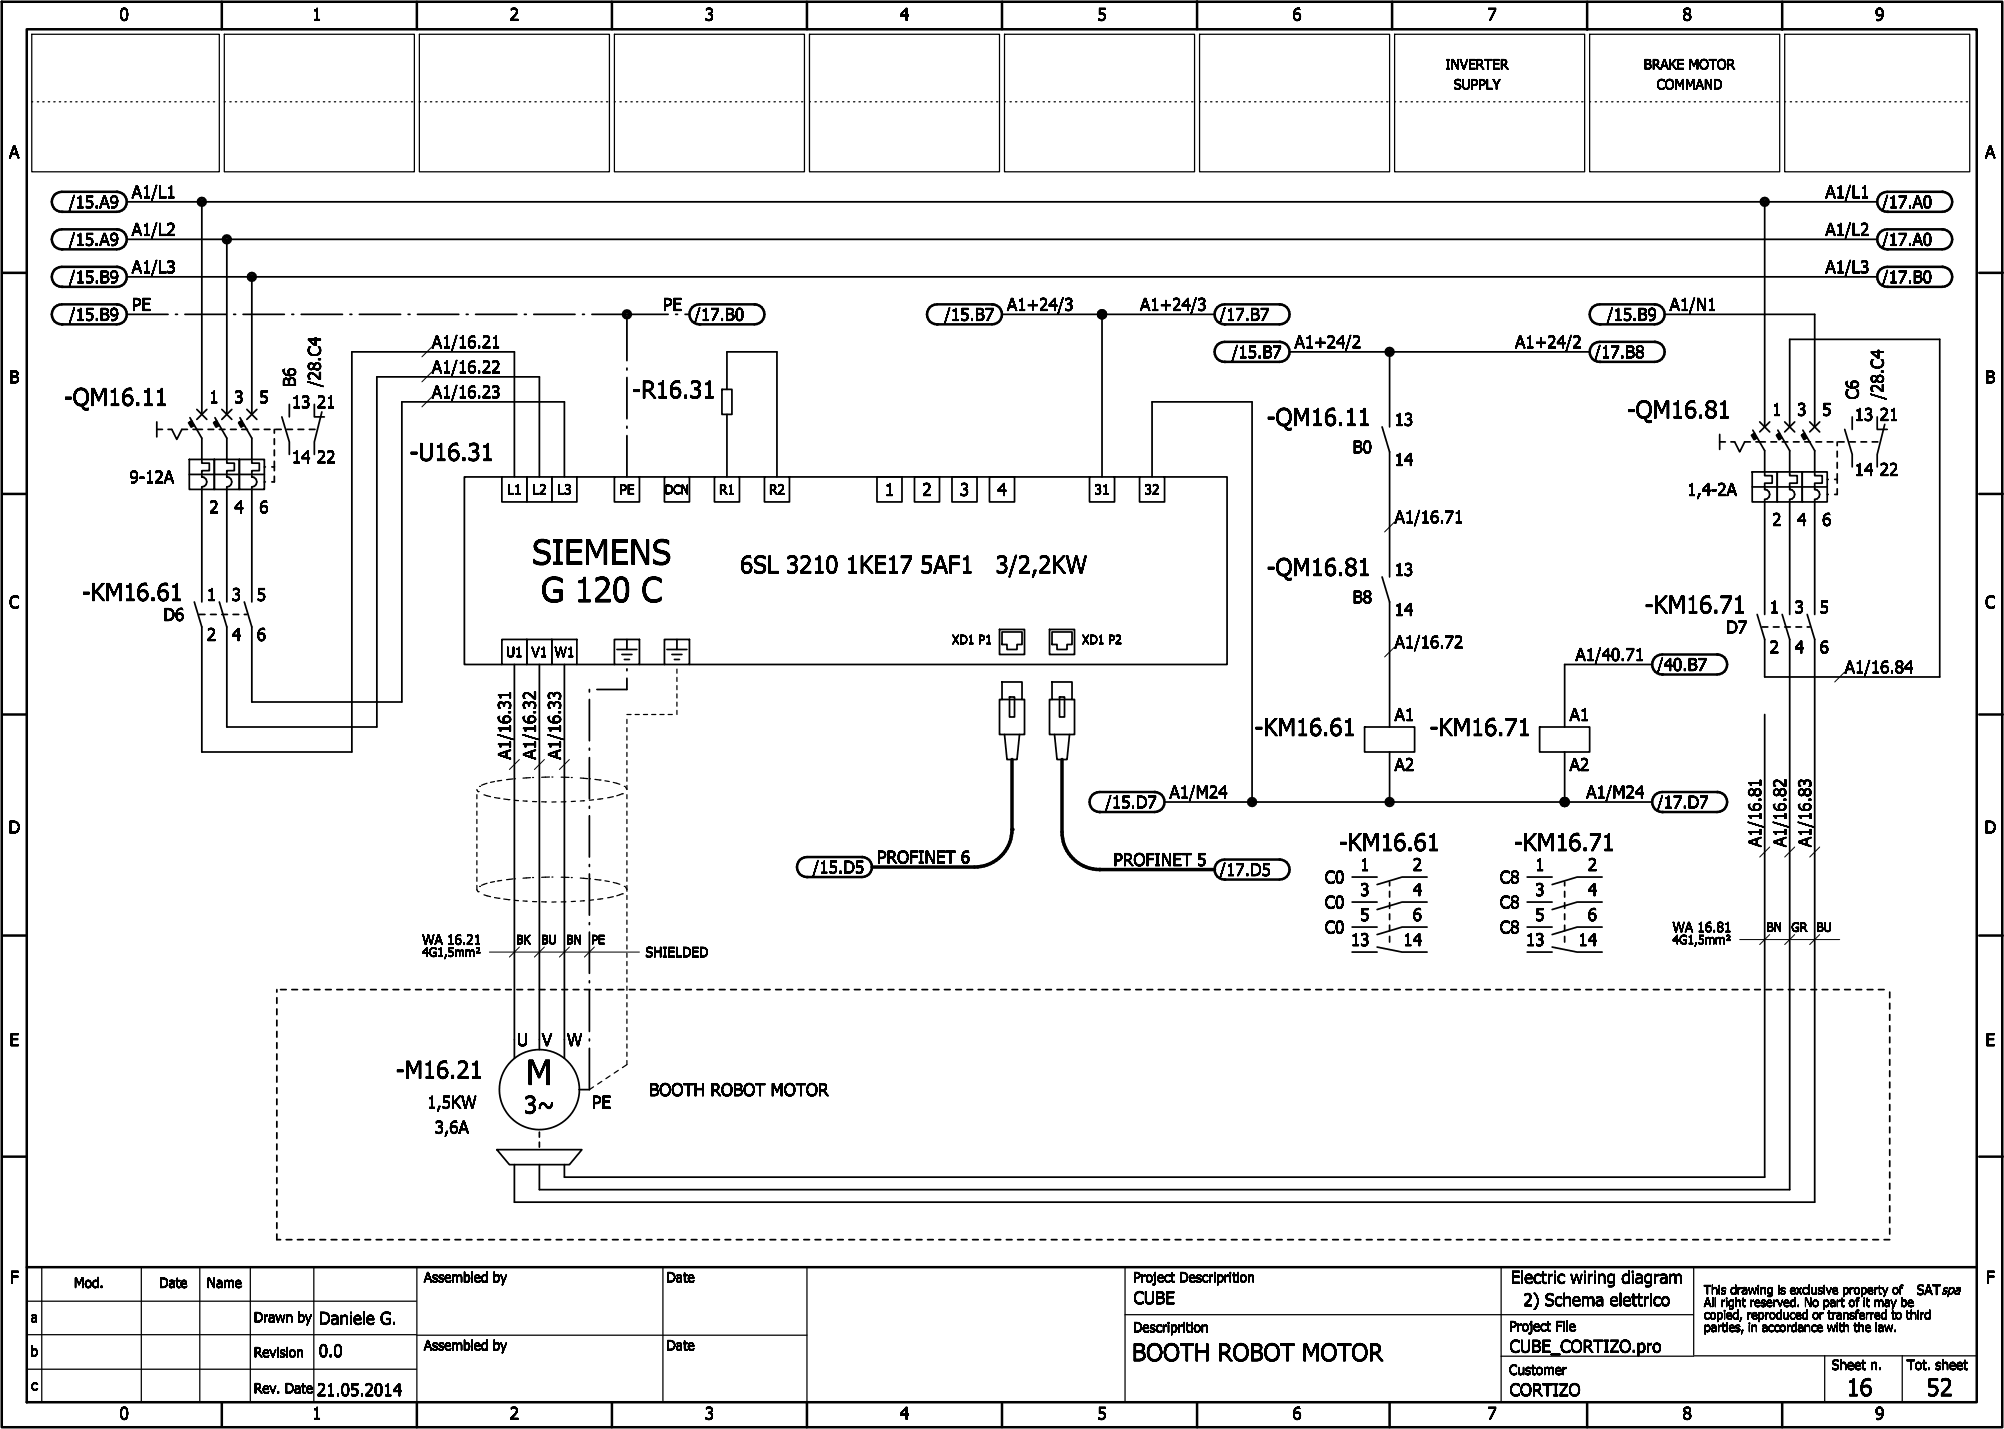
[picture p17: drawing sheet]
<svg xmlns="http://www.w3.org/2000/svg" width="401mm" height="286mm" viewBox="0 0 401 286" stroke-linecap="round" stroke-linejoin="round" font-family="sans-serif">
<defs><g id="words">
<g font-size="5">
<text x="106.4" y="112.9">SIEMENS</text>
<text x="108.2" y="120.4">G 120 C</text>
<text x="105.2" y="216.9">M</text>
</g>
<g font-size="3.5">
<text x="12.8" y="81.1">-QM16.11</text>
<text x="126.5" y="79.6">-R16.31</text>
<text x="325.3" y="83.6">-QM16.81</text>
<text x="253.3" y="85.1">-QM16.11</text>
<text x="81.9" y="92.1">-U16.31</text>
<text x="148" y="114.6">6SL 3210 1KE17 5AF1</text>
<text x="199.1" y="114.6">3/2,2KW</text>
<text x="253.3" y="115.1">-QM16.81</text>
<text x="16.4" y="120.1">-KM16.61</text>
<text x="328.9" y="122.6">-KM16.71</text>
<text x="250.9" y="147.1">-KM16.61</text>
<text x="285.9" y="147.1">-KM16.71</text>
<text x="267.7" y="170.1">-KM16.61</text>
<text x="302.7" y="170.1">-KM16.71</text>
<text x="79.2" y="215.6">-M16.21</text>
<text x="104.8" y="222.6">3~</text>
<text x="226.4" y="272.1">BOOTH ROBOT MOTOR</text>
<text x="369.2" y="279.1">16</text>
<text x="385.2" y="279.1">52</text>
</g>
<g font-size="2.5">
<text x="23.9" y="4.1">0</text>
<text x="62.4" y="4.1">1</text>
<text x="101.9" y="4.1">2</text>
<text x="140.9" y="4.1">3</text>
<text x="179.9" y="4.1">4</text>
<text x="219.4" y="4.1">5</text>
<text x="258.4" y="4.1">6</text>
<text x="297.4" y="4.1">7</text>
<text x="336.4" y="4.1">8</text>
<text x="374.9" y="4.1">9</text>
<text x="1.8" y="31.6">A</text>
<text x="396.9" y="31.6">A</text>
<text x="13.8" y="41.6">/15.A9</text>
<text x="26.4" y="39.6">A1/L1</text>
<text x="365" y="39.6">A1/L1</text>
<text x="376.4" y="41.6">/17.A0</text>
<text x="26.4" y="47.1">A1/L2</text>
<text x="365" y="47.1">A1/L2</text>
<text x="13.8" y="49.1">/15.A9</text>
<text x="376.4" y="49.1">/17.A0</text>
<text x="13.8" y="56.6">/15.B9</text>
<text x="26.4" y="54.6">A1/L3</text>
<text x="365" y="54.6">A1/L3</text>
<text x="376.4" y="56.6">/17.B0</text>
<text x="13.8" y="64.1">/15.B9</text>
<text x="26.4" y="62.1">PE</text>
<text x="132.5" y="62.1">PE</text>
<text x="138.9" y="64.1">/17.B0</text>
<text x="188.8" y="64.1">/15.B7</text>
<text x="201.4" y="62.1">A1+24/3</text>
<text x="228" y="62.1">A1+24/3</text>
<text x="243.9" y="64.1">/17.B7</text>
<text x="321.3" y="64.1">/15.B9</text>
<text x="333.9" y="62.1">A1/N1</text>
<text x="86.4" y="69.6">A1/16.21</text>
<text x="246.3" y="71.6">/15.B7</text>
<text x="258.9" y="69.6">A1+24/2</text>
<text x="303" y="69.6">A1+24/2</text>
<text x="318.9" y="71.6">/17.B8</text>
<text x="1.9" y="76.6">B</text>
<text x="59.1" y="77.4" transform="rotate(-90 59.1 77.4)">B6</text>
<text x="64.1" y="77.4" transform="rotate(-90 64.1 77.4)">/28.C4</text>
<text x="86.4" y="74.6">A1/16.22</text>
<text x="397" y="76.6">B</text>
<text x="41.9" y="80.6">1</text>
<text x="46.9" y="80.6">3</text>
<text x="51.9" y="80.6">5</text>
<text x="58.4" y="81.6">13</text>
<text x="63.4" y="81.6">21</text>
<text x="86.4" y="79.6">A1/16.23</text>
<text x="354.4" y="83.1">1</text>
<text x="359.4" y="83.1">3</text>
<text x="364.4" y="83.1">5</text>
<text x="371.6" y="79.9" transform="rotate(-90 371.6 79.9)">C6</text>
<text x="376.6" y="79.9" transform="rotate(-90 376.6 79.9)">/28.C4</text>
<text x="278.9" y="85.1">13</text>
<text x="370.9" y="84.1">13</text>
<text x="375.9" y="84.1">21</text>
<text x="58.4" y="92.6">14</text>
<text x="63.4" y="92.6">22</text>
<text x="270.5" y="90.6">B0</text>
<text x="278.9" y="93.1">14</text>
<text x="370.9" y="95.1">14</text>
<text x="375.9" y="95.1">22</text>
<text x="25.9" y="96.6">9-12A</text>
<text x="176.9" y="99.1">1</text>
<text x="184.4" y="99.1">2</text>
<text x="191.9" y="99.1">3</text>
<text x="199.4" y="99.1">4</text>
<text x="337.4" y="99.1">1,4-2A</text>
<text x="41.9" y="102.6">2</text>
<text x="46.9" y="102.6">4</text>
<text x="51.9" y="102.6">6</text>
<text x="278.9" y="104.6">A1/16.71</text>
<text x="354.4" y="105.1">2</text>
<text x="359.4" y="105.1">4</text>
<text x="364.4" y="105.1">6</text>
<text x="278.9" y="115.1">13</text>
<text x="1.8" y="121.6">C</text>
<text x="32.7" y="124.1">D6</text>
<text x="41.4" y="120.1">1</text>
<text x="46.4" y="120.1">3</text>
<text x="51.4" y="120.1">5</text>
<text x="270.5" y="120.6">B8</text>
<text x="278.9" y="123.1">14</text>
<text x="353.9" y="122.6">1</text>
<text x="358.9" y="122.6">3</text>
<text x="363.9" y="122.6">5</text>
<text x="396.9" y="121.6">C</text>
<text x="41.4" y="128.1">2</text>
<text x="46.4" y="128.1">4</text>
<text x="51.4" y="128.1">6</text>
<text x="278.9" y="129.6">A1/16.72</text>
<text x="345.2" y="126.6">D7</text>
<text x="353.9" y="130.6">2</text>
<text x="358.9" y="130.6">4</text>
<text x="363.9" y="130.6">6</text>
<text x="315" y="132.1">A1/40.71</text>
<text x="331.4" y="134.1">/40.B7</text>
<text x="368.9" y="134.6">A1/16.84</text>
<text x="278.9" y="144.1">A1</text>
<text x="313.9" y="144.1">A1</text>
<text x="102.1" y="151.8" transform="rotate(-90 102.1 151.8)">A1/16.31</text>
<text x="107.1" y="151.8" transform="rotate(-90 107.1 151.8)">A1/16.32</text>
<text x="112.1" y="151.8" transform="rotate(-90 112.1 151.8)">A1/16.33</text>
<text x="278.9" y="154.1">A2</text>
<text x="313.9" y="154.1">A2</text>
<text x="221" y="161.6">/15.D7</text>
<text x="233.9" y="159.6">A1/M24</text>
<text x="317.2" y="159.6">A1/M24</text>
<text x="331.4" y="161.6">/17.D7</text>
<text x="1.7" y="166.6">D</text>
<text x="396.8" y="166.6">D</text>
<text x="175.4" y="172.6">PROFINET 6</text>
<text x="222.6" y="173.1">PROFINET 5</text>
<text x="352.1" y="169.4" transform="rotate(-90 352.1 169.4)">A1/16.81</text>
<text x="357.1" y="169.4" transform="rotate(-90 357.1 169.4)">A1/16.82</text>
<text x="362.1" y="169.4" transform="rotate(-90 362.1 169.4)">A1/16.83</text>
<text x="162.5" y="174.6">/15.D5</text>
<text x="243.9" y="175.1">/17.D5</text>
<text x="264.9" y="176.6">C0</text>
<text x="272" y="174.1">1</text>
<text x="272" y="179.1">3</text>
<text x="282.5" y="174.1">2</text>
<text x="282.5" y="179.1">4</text>
<text x="299.9" y="176.6">C8</text>
<text x="307" y="174.1">1</text>
<text x="307" y="179.1">3</text>
<text x="317.5" y="174.1">2</text>
<text x="317.5" y="179.1">4</text>
<text x="264.9" y="181.6">C0</text>
<text x="272" y="184.1">5</text>
<text x="282.5" y="184.1">6</text>
<text x="299.9" y="181.6">C8</text>
<text x="307" y="184.1">5</text>
<text x="317.5" y="184.1">6</text>
<text x="264.9" y="186.6">C0</text>
<text x="270.1" y="189.1">13</text>
<text x="280.6" y="189.1">14</text>
<text x="299.9" y="186.6">C8</text>
<text x="305.1" y="189.1">13</text>
<text x="315.6" y="189.1">14</text>
<text x="1.9" y="209.1">E</text>
<text x="103.4" y="209.1">U</text>
<text x="108.4" y="209.1">V</text>
<text x="113.4" y="209.1">W</text>
<text x="397" y="209.1">E</text>
<text x="85.4" y="221.6">1,5KW</text>
<text x="118.4" y="221.6">PE</text>
<text x="129.8" y="219.1">BOOTH ROBOT MOTOR</text>
<text x="86.9" y="226.6">3,6A</text>
<text x="2" y="256.6">F</text>
<text x="302.1" y="256.6">Electric wiring diagram</text>
<text x="397.1" y="256.6">F</text>
<text x="226.7" y="260.7">CUBE</text>
<text x="304.6" y="261.1">2) Schema elettrico</text>
<text x="63.8" y="264.8">Daniele G.</text>
<text x="63.8" y="271.3">0.0</text>
<text x="301.9" y="270.4">CUBE_CORTIZO.pro</text>
<text x="63.4" y="279.1">21.05.2014</text>
<text x="301.9" y="279.1">CORTIZO</text>
<text x="23.9" y="283.8">0</text>
<text x="62.4" y="283.8">1</text>
<text x="101.9" y="283.8">2</text>
<text x="140.9" y="283.8">3</text>
<text x="179.9" y="283.8">4</text>
<text x="219.4" y="283.8">5</text>
<text x="258.4" y="283.8">6</text>
<text x="297.4" y="283.8">7</text>
<text x="336.4" y="283.8">8</text>
<text x="374.9" y="283.8">9</text>
</g>
<g font-size="2">
<text x="289.1" y="13.9">INVERTER</text>
<text x="290.7" y="17.9">SUPPLY</text>
<text x="328.7" y="13.9">BRAKE MOTOR</text>
<text x="331.3" y="17.9">COMMAND</text>
<text x="101.4" y="98.9">L1</text>
<text x="106.4" y="98.9">L2</text>
<text x="111.4" y="98.9">L3</text>
<text x="123.8" y="98.9">PE</text>
<text x="143.8" y="98.9">R1</text>
<text x="153.8" y="98.9">R2</text>
<text x="218.9" y="98.9">31</text>
<text x="228.9" y="98.9">32</text>
<text x="101.2" y="131.3">U1</text>
<text x="106.3" y="131.3">V1</text>
<text x="110.9" y="131.3">W1</text>
<text x="84.4" y="188.9">WA 16.21</text>
<text x="129.1" y="191.4">SHIELDED</text>
<text x="334.4" y="186.4">WA 16.81</text>
<text x="14.8" y="257.5">Mod.</text>
<text x="31.8" y="257.5">Date</text>
<text x="41.4" y="257.5">Name</text>
<text x="84.8" y="256.4">Assembled by</text>
<text x="133.3" y="256.4">Date</text>
<text x="226.6" y="256.4">Project Descriprition</text>
<text x="383.3" y="258.9">SATspa</text>
<text x="6.2" y="264.4">a</text>
<text x="50.8" y="264.4">Drawn by</text>
<text x="84.8" y="270">Assembled by</text>
<text x="133.3" y="270">Date</text>
<text x="226.6" y="266.4">Descriprition</text>
<text x="301.8" y="266.1">Project File</text>
<text x="6.1" y="271.2">b</text>
<text x="50.8" y="271.3">Revision</text>
<text x="301.8" y="274.9">Customer</text>
<text x="366.3" y="273.9">Sheet n.</text>
<text x="381.3" y="273.9">Tot. sheet</text>
<text x="6.2" y="278">c</text>
<text x="50.8" y="278.5">Rev. Date</text>
</g>
<g font-size="1.8">
<text x="133" y="98.8">DCN</text>
<text x="190.4" y="128.7">XD1 P1</text>
<text x="216.4" y="128.7">XD1 P2</text>
<text x="84.4" y="191.3">4G1,5mm²</text>
<text x="103.2" y="188.8">BK</text>
<text x="108.2" y="188.8">BU</text>
<text x="113.2" y="188.8">BN</text>
<text x="118.2" y="188.8">PE</text>
<text x="334.4" y="188.8">4G1,5mm²</text>
<text x="353.2" y="186.3">BN</text>
<text x="358.2" y="186.3">GR</text>
<text x="363.2" y="186.3">BU</text>
<text x="340.7" y="258.8">This drawing is exclusive property of</text>
<text x="340.7" y="261.3">All right reserved. No part of it may be</text>
<text x="340.7" y="263.8">copied, reproduced or transferred to third</text>
<text x="340.7" y="266.3">parties, in accordance with the law.</text>
</g>
</g></defs>
<g fill="none" stroke="#000" stroke-width=".35">
<path d="M25.4 55.4h350M25.4 47.9h350M25.4 40.4h350M40.4 40.4v42.4M45.4 47.9v34.9M50.4 55.4v27.4M352.9 40.4v45M25.4 62.9h8.2M35.1 62.9h.4M37 62.9h8.2M46.7 62.9h.4M48.6 62.9h8.3"/>
<path d="M58.4 62.9h.3M60.2 62.9h8.3M70 62.9h.4M71.9 62.9h8.2M81.6 62.9h.4M83.5 62.9h8.2M93.2 62.9h.4M95.1 62.9h8.3M104.9 62.9h.3M106.7 62.9h8.3M116.5 62.9h.4M118.4 62.9h15.2"/>
<path d="M125.4 63.9v8.2M125.4 73.6v.4M125.4 75.5v8.2M135.1 62.9h.4M137 62.9h.9M144.4 77.9h2v4.9h-2zM145.4 77.9v-7.5h10v25M200.4 62.9h42.5M220.4 62.9v32.5M257.9 70.4h60M277.9 70.4v15M332.9 62.9h30v22.5"/>
<path d="M31.4 85.9h1.1M31.4 84.4v3M33.6 85.9h.8l1 2 1-2h1.1M37.9 91.9h5v5.9h-5zM37.9 94.9h15M38 83.5l2.4 4.1v5h1.5v1.5h-1.5v1.3a1 1 0 0 1 1 1 1 1 0 0 1-1 1v23M38.2 84.3l-.3 .1M38.3 84.3l-.3 .2 .3-.2M38.3 84.4l-.3 .2M38.4 84.2l-.7 .3 .5 .9 .7-.4M38.4 85.2l.3-.1-.3 .2M38.4 84.5l-.4 .2"/>
<path d="M38.4 84.5l-.3 .2M38.4 84.6l-.3 .1M38.4 84.6l-.3 .2M38.5 84.6l-.3 .3 .3-.2M38.5 84.7l-.3 .2M38.5 84.8l-.3 .2M38.6 84.8l-.4 .2M38.6 84.9l-.3 .1M38.6 84.9l-.3 .2M38.6 85.9h1.9M38.7 85l-.4 .1M39.4 81.9l2 2"/>
<path d="M41.4 81.9l-2 2M41.6 85.9h1.1M42.9 91.9h5v5.9h-5zM42.9 84.4l.3-.1-.3 .2M43 83.5l2.4 4.1v5h1.5v1.5h-1.5v1.3a1 1 0 0 1 1 1 1 1 0 0 1-1 1v23M43.1 84.8l.3-.2-.3 .2M43.2 84.3l-.3 .2M43.3 84.4l-.4 .2M43.3 84.4l-.3 .2M43.3 84.5l-.3 .2M43.4 84.2l-.7 .3 .5 .9 .7-.4M43.4 84.5l-.4 .2"/>
<path d="M43.4 84.7l-.3 .2M43.5 84.7l-.4 .2M43.5 84.8l-.3 .2M43.6 84.9l-.3 .2 .3-.2M43.6 85l-.3 .1M43.6 85l-.3 .2M43.7 85.1l-.4 .2M43.9 85.9h1.1M44.4 81.9l2 2M46.1 85.9h1.1M46.4 81.9l-2 2M47.9 91.9h5v5.9h-5z"/>
<path d="M48 83.5l2.4 4.1v5h1.5v1.5h-1.5v1.3a1 1 0 0 1 1 1 1 1 0 0 1-1 1v23M48.2 84.3l-.4 .2M48.2 84.2l-.4 .2M48.2 84.3l-.3 .2M48.3 84.4l-.4 .2M48.3 84.5l-.4 .2M48.3 84.5l-.3 .2M48.4 84.2l-.7 .3 .5 .9 .7-.4M48.4 84.6l-.4 .2M48.4 85.9h1.1M48.4 84.7l-.3 .2M48.5 84.8l-.4 .2"/>
<path d="M48.5 84.9l-.3 .2M48.6 84.9l-.4 .2M48.6 85l-.4 .2M48.6 85l-.3 .2M48.6 85.1l-.3 .2M49.4 81.9l2 2M50.6 85.9h1.1M51.4 81.9l-2 2M52.9 85.9h1.1M54.4 93.4h.5M54.9 85.9v.7M54.9 87.7v1.2"/>
<path d="M54.9 90v1.1M54.9 92.2v1.9M54.9 95.2v1.2h-.5M55.1 85.9h1.1M56.4 83.4l1.5 4.9v2.6M57.4 85.9h1.1M57.9 80.8v2.6M59.6 85.9h1.1M61.9 85.9h1.1M62.9 80.8v2.6h2M64.4 82.4l-1.5 5.9v2.6M100.4 95.4h5v5h-5z"/>
<path d="M100.4 95.4h-7.5v37.5h7.5M102.9 95.4v-25h-32.5v80h-30v-25l-1.5-5M105.4 95.4h5v5h-5zM107.9 95.4v-20.1h-32.5v70.1h-30v-20l-1.5-5M110.4 95.4h5v5h-5zM112.9 95.4v-15h-32.5v60h-30v-15l-1.5-5M115.4 95.4h7.5M122.9 95.4h5v5h-5zM125.4 85.2v.4M125.4 87.1v8.3M127.9 95.4h5M132.9 95.4h5v5h-5z"/>
<path d="M137.9 95.4h5M142.9 95.4h5v5h-5zM145.4 82.8v12.6M147.9 95.4h5M152.9 95.4h5v5h-5zM157.9 95.4h60M175.4 95.4h5v5h-5zM182.9 95.4h5v5h-5zM190.4 95.4h5v5h-5zM197.9 95.4h5v5h-5zM217.9 95.4h5v5h-5zM222.9 95.4h5"/>
<path d="M227.9 95.4h5v5h-5zM230.4 95.4v-15h20v80M232.9 95.4h12.5v37.5h-107.5M276.4 85.4l1.5 4.9v25.1M343.9 88.3h1.1M343.9 86.9v3M346.1 88.3h.8l1 2 1-2h1.1M350.4 94.4h5v6h-5zM350.4 97.4h15M350.5 86l2.4 4.1v5h1.5v1.5h-1.5v1.2a1 1 0 0 1 1 1.1 1 1 0 0 1-1 1v23M350.5 87.1l.3-.2-.3 .2M350.7 87.4l.3-.1-.3 .2"/>
<path d="M350.7 86.8l-.3 .1M350.8 86.8l-.4 .2M350.8 86.8l-.3 .2M350.9 86.7l-.7 .3 .5 .9 .7-.4M350.9 87l-.4 .2M350.9 87l-.3 .2M350.9 87.1l-.3 .1M350.9 87.1l-.3 .2M351 87.1l-.4 .2M351 87.2l-.3 .2M351.1 87.3l-.4 .2M351.1 87.4l-.3 .1"/>
<path d="M351.1 87.4l-.3 .2M351.1 88.3h1.9M351.1 87.4l-.3 .3 .4-.2M351.2 87.5l-.3 .2M351.2 87.6l-.3 .1M351.9 84.4l2 2M353.9 84.4l-2 2M354.1 88.3h1.1M355.4 94.4h5v6h-5zM355.5 86l2.4 4.1v5h1.5v1.5h-1.5v1.2a1 1 0 0 1 1 1.1 1 1 0 0 1-1 1v23M355.7 86.8l-.3 .1M355.7 86.8l-.3 .2"/>
<path d="M355.8 86.9l-.4 .2M355.8 86.9l-.3 .2M355.8 87l-.3 .2M355.9 86.7l-.7 .3 .5 .9 .7-.4M355.9 87l-.4 .2M355.9 87.1l-.3 .2M355.9 87.2l-.3 .2M356 87.2l-.4 .2M356 87.3l-.3 .2M356.1 87.4l-.4 .2M356.1 87.5l-.3 .2M356.2 87.6l-.4 .1"/>
<path d="M356.4 88.3h1.1M356.9 84.4l2 2M357.9 85.4v-17.6h30v67.6h-35v-7.5l-1.5-5M358.6 88.3h1.1M358.9 84.4l-2 2M360.4 94.4h5v6h-5zM360.5 86l2.4 4.1v5h1.5v1.5h-1.5v1.2a1 1 0 0 1 1 1.1 1 1 0 0 1-1 1v23M360.7 86.8l-.4 .2M360.7 86.7l-.4 .2M360.7 86.8l-.3 .2M360.7 86.9l-.3 .2M360.8 86.9l-.4 .2"/>
<path d="M360.8 87l-.4 .2M360.8 87l-.3 .2M360.9 86.7l-.7 .3 .5 .9 .7-.4M360.9 87.1l-.4 .2M360.9 88.3h1.1M360.9 87.2l-.3 .2M361 87.3l-.4 .2M361 87.4l-.3 .2M361.1 87.4l-.4 .2M361.1 87.5l-.4 .2M361.1 87.6l-.3 .1M361.9 84.4l2 2"/>
<path d="M363.1 88.3h1.1M363.9 84.4l-2 2M365.4 88.3h1.1M366.9 95.8h.5M367.4 88.3v.8M367.4 90.2v1.2M367.4 92.5v1.1M367.4 94.7v1.9M367.4 97.7v1.2h-.5M367.6 88.3h1.1M368.9 85.9l1.5 5v2.5M369.9 88.3h1.1"/>
<path d="M370.4 83.4v2.5M372.1 88.3h1.1M374.4 88.3h1.1M375.4 83.4v2.5h2M376.9 84.9l-1.5 6v2.5M276.4 115.4l1.5 5v25M39.9 122.9h1.1M42.1 122.9h1.1M44.4 122.9h1.1M46.6 122.9h1.1M48.9 122.9h.5M100.4 127.9h5v5h-5z"/>
<path d="M102.9 132.9v78.7M105.4 127.9h5v5h-5zM107.9 132.9v76.9M110.4 127.9h5v5h-5zM112.9 132.9v78.7M115.4 132.9h7.5M117.9 137.9v.5M117.9 139.9v8.2M122.9 127.9h5v5h-5zM123.4 129.9h4M124.4 130.9h2M124.9 131.9h1"/>
<path d="M125.4 127.9v2M125.4 133.7v.4M125.4 135.6v2.3h-6M127.9 132.9h5M132.9 127.9h5v5h-5zM133.4 129.9h4M134.4 130.9h2M134.9 131.9h1M135.4 127.9v2M199.9 125.8h5v5.1h-5zM200.4 126.4h4v2.5h-1v1h-2v-1h-1zM200.4 136.4h4v3.5h-4z"/>
<path d="M200.4 139.9h-.5v7h5v-7h-.5M201.9 139.4h1v4h-1zM209.9 125.8h5v5.1h-5zM210.4 139.9h-.5v7h5v-7h-.5M210.4 136.4h4v3.5h-4zM210.4 126.4h4v2.5h-1v1h-2v-1h-1zM211.9 139.4h1v4h-1zM330.4 132.9h-17.5v12.5M352.4 125.4h1.1M354.6 125.4h1.1M356.4 122.9l1.5 5v109.9h-250v-4.9M356.9 125.4h1.1"/>
<path d="M359.1 125.4h1.1M361.4 122.9l1.5 5v112.5h-260v-7.5M361.4 125.4h.5M117.9 149.6v.4M117.9 151.5v8.2M200.9 146.9l.5 4.9h2l.5-4.9M210.9 146.9l.5 4.9h2l.5-4.9M272.9 145.4h10v5h-10zM277.9 150.4v10M307.9 145.4h10v5h-10zM312.9 150.4v10M352.9 142.9v92.5h-240v-2.5"/>
<path d="M117.9 161.2v.4M117.9 163.1v8.3M117.9 172.9v.3M117.9 174.7v8.3M232.9 160.4h97.5M270.4 175.4h5M277.9 176.4v.7M277.9 178.2v1.2M285.4 175.4h-5l-5 1.5M305.4 175.4h5M312.9 176.4v.7M312.9 178.2v1.2"/>
<path d="M320.4 175.4h-5l-5 1.5M55.4 197.9v.5M55.4 199.5v1.1M56.1 197.9h1.1M58.4 197.9h1.1M60.6 197.9h1.1M62.9 197.9h1.1M65.1 197.9h1.1M67.4 197.9h1.1M69.6 197.9h1.1M71.9 197.9h1.1M74.1 197.9h1.1"/>
<path d="M76.4 197.9h1.1M78.6 197.9h1.1M80.9 197.9h1.1M83.1 197.9h1.1M85.4 197.9h1.1M87.6 197.9h1.1M89.9 197.9h1.1M92.1 197.9h1.1M94.4 197.9h1.1M96.6 197.9h1.1M98.9 197.9h1.1M101.1 197.9h1.1"/>
<path d="M103.4 197.9h1.1M105.6 197.9h1.1M107.9 197.9h1.1M110.1 197.9h1.1M112.4 197.9h1.1M114.6 197.9h1.1M116.9 197.9h1.1M117.9 184.5v.4M117.9 186.4v8.2M117.9 196.1v.4M117.9 198v8.2M119.1 197.9h1.1"/>
<path d="M121.4 197.9h1.1M123.6 197.9h1.1M125.9 197.9h1.1M128.1 197.9h1.1M130.4 197.9h1.1M132.6 197.9h1.1M134.9 197.9h1.1M137.1 197.9h1.1M139.4 197.9h1.1M141.6 197.9h1.1M143.9 197.9h1.1M146.1 197.9h1.1"/>
<path d="M148.4 197.9h1.1M150.6 197.9h1.1M152.9 197.9h1.1M155.1 197.9h1.1M157.4 197.9h1.1M159.6 197.9h1.1M161.9 197.9h1.1M164.1 197.9h1.1M166.4 197.9h1.1M168.6 197.9h1.1M170.9 197.9h1.1M173.1 197.9h1.1"/>
<path d="M175.4 197.9h1.1M177.6 197.9h1.1M179.9 197.9h1.1M182.1 197.9h1.1M184.4 197.9h1.1M186.6 197.9h1.1M188.9 197.9h1.1M191.1 197.9h1.1M193.4 197.9h1.1M195.6 197.9h1.1M197.9 197.9h1.1M200.1 197.9h1.1"/>
<path d="M202.4 197.9h1.1M204.6 197.9h1.1M206.9 197.9h1.1M209.1 197.9h1.1M211.4 197.9h1.1M213.6 197.9h1.1M215.9 197.9h1.1M218.1 197.9h1.1M220.4 197.9h1.1M222.6 197.9h1.1M224.9 197.9h1.1M227.1 197.9h1.1"/>
<path d="M229.4 197.9h1.1M231.6 197.9h1.1M233.9 197.9h1.1M236.1 197.9h1.1M238.4 197.9h1.1M240.6 197.9h1.1M242.9 197.9h1.1M245.1 197.9h1.1M247.4 197.9h1.1M249.6 197.9h1.1M251.9 197.9h1.1M254.1 197.9h1.1"/>
<path d="M256.4 197.9h1.1M258.6 197.9h1.1M260.9 197.9h1.1M263.1 197.9h1.1M265.4 197.9h1.1M267.6 197.9h1.1M269.9 197.9h1.1M270.4 190.4h5M270.4 185.4h5M270.4 180.4h5M272.1 197.9h1.1M274.4 197.9h1.1"/>
<path d="M275.4 189.3l5 1.1h5M276.6 197.9h1.1M277.9 180.5v1.1M277.9 182.7v1.2M277.9 185v1.1M277.9 187.2v1.2M278.9 197.9h1.1M281.1 197.9h1.1M283.4 197.9h1.1M285.4 185.4h-5l-5 1.5M285.4 180.4h-5l-5 1.4M285.6 197.9h1.1"/>
<path d="M287.9 197.9h1.1M290.1 197.9h1.1M292.4 197.9h1.1M294.6 197.9h1.1M296.9 197.9h1.1M299.1 197.9h1.1M301.4 197.9h1.1M303.6 197.9h1.1M305.4 190.4h5M305.4 185.4h5M305.4 180.4h5M305.9 197.9h1.1"/>
<path d="M308.1 197.9h1.1M310.4 189.3l5 1.1h5M310.4 197.9h1.1M312.6 197.9h1.1M312.9 180.5v1.1M312.9 182.7v1.2M312.9 185v1.1M312.9 187.2v1.2M314.9 197.9h1.1M317.1 197.9h1.1M319.4 197.9h1.1M320.4 185.4h-5l-5 1.5"/>
<path d="M320.4 180.4h-5l-5 1.4M321.6 197.9h1.1M323.9 197.9h1.1M326.1 197.9h1.1M328.4 197.9h1.1M330.6 197.9h1.1M332.9 197.9h1.1M335.1 197.9h1.1M337.4 197.9h1.1M339.6 197.9h1.1M341.9 197.9h1.1M344.1 197.9h1.1"/>
<path d="M346.4 197.9h1.1M348.6 197.9h1.1M350.9 197.9h1.1M353.1 197.9h1.1M355.4 197.9h1.1M357.6 197.9h1.1M359.9 197.9h1.1M362.1 197.9h1.1M364.4 197.9h1.1M366.6 197.9h1.1M368.9 197.9h1.1M371.1 197.9h1.1"/>
<path d="M373.4 197.9h1.1M375.6 197.9h1.1M377.9 198.4v1.1M55.4 201.7v1.2M55.4 204v1.1M55.4 206.2v1.2M55.4 208.5v1.1M55.4 210.7v1.2M55.4 213v1.1M55.4 215.2v1.2M55.4 217.5v1.1M55.4 219.7v1.2"/>
<path d="M117.9 207.7v.4M117.9 209.6v8.3h-2M377.9 200.6v1.1M377.9 202.9v1.1M377.9 205.1v1.1M377.9 207.4v1.1M377.9 209.6v1.1M377.9 211.9v1.1M377.9 214.1v1.1M377.9 216.4v1.1M377.9 218.6v1.1M55.4 222v1.1"/>
<path d="M55.4 224.2v1.2M55.4 226.5v1.1M55.4 228.7v1.2M55.4 231v1.1M55.4 233.2v1.2M55.4 235.5v1.1M55.4 237.7v1.2M55.4 240v1.1M99.4 229.9h17l-2.5 3h-12zM107.9 226.4v1M107.9 228.4v1M377.9 220.9v1.1"/>
<path d="M377.9 223.1v1.1M377.9 225.4v1.1M377.9 227.6v1.1M377.9 229.9v1.1M377.9 232.1v1.1M377.9 234.4v1.1M377.9 236.6v1.1M377.9 238.9v1.1M55.4 242.2v1.1M55.4 244.5v1.1M55.4 246.7v1.2h.7M57.2 247.9h1.2"/>
<path d="M59.5 247.9h1.1M61.7 247.9h1.2M64 247.9h1.1M66.2 247.9h1.2M68.5 247.9h1.1M70.7 247.9h1.2M73 247.9h1.1M75.2 247.9h1.2M77.5 247.9h1.1M79.7 247.9h1.2M82 247.9h1.1M84.2 247.9h1.2"/>
<path d="M86.5 247.9h1.1M88.7 247.9h1.2M91 247.9h1.1M93.2 247.9h1.2M95.5 247.9h1.1M97.7 247.9h1.2M100 247.9h1.1M102.2 247.9h1.2M104.5 247.9h1.1M106.7 247.9h1.2M109 247.9h1.1M111.2 247.9h1.2"/>
<path d="M113.5 247.9h1.1M115.7 247.9h1.2M118 247.9h1.1M120.2 247.9h1.2M122.5 247.9h1.1M124.7 247.9h1.2M127 247.9h1.1M129.2 247.9h1.2M131.5 247.9h1.1M133.7 247.9h1.2M136 247.9h1.1M138.2 247.9h1.2"/>
<path d="M140.5 247.9h1.1M142.7 247.9h1.2M145 247.9h1.1M147.2 247.9h1.2M149.5 247.9h1.1M151.7 247.9h1.2M154 247.9h1.1M156.2 247.9h1.2M158.5 247.9h1.1M160.7 247.9h1.2M163 247.9h1.1M165.2 247.9h1.2"/>
<path d="M167.5 247.9h1.1M169.7 247.9h1.2M172 247.9h1.1M174.2 247.9h1.2M176.5 247.9h1.1M178.7 247.9h1.2M181 247.9h1.1M183.2 247.9h1.2M185.5 247.9h1.1M187.7 247.9h1.2M190 247.9h1.1M192.2 247.9h1.2"/>
<path d="M194.5 247.9h1.1M196.7 247.9h1.2M199 247.9h1.1M201.2 247.9h1.2M203.5 247.9h1.1M205.7 247.9h1.2M208 247.9h1.1M210.2 247.9h1.2M212.5 247.9h1.1M214.7 247.9h1.2M217 247.9h1.1M219.2 247.9h1.2"/>
<path d="M221.5 247.9h1.1M223.7 247.9h1.2M226 247.9h1.1M228.2 247.9h1.2M230.5 247.9h1.1M232.7 247.9h1.2M235 247.9h1.1M237.2 247.9h1.2M239.5 247.9h1.1M241.7 247.9h1.2M244 247.9h1.1M246.2 247.9h1.2"/>
<path d="M248.5 247.9h1.1M250.7 247.9h1.2M253 247.9h1.1M255.2 247.9h1.2M257.5 247.9h1.1M259.7 247.9h1.2M262 247.9h1.1M264.2 247.9h1.2M266.5 247.9h1.1M268.7 247.9h1.2M271 247.9h1.1M273.2 247.9h1.2"/>
<path d="M275.5 247.9h1.1M277.7 247.9h1.2M280 247.9h1.1M282.2 247.9h1.2M284.5 247.9h1.1M286.7 247.9h1.2M289 247.9h1.1M291.2 247.9h1.2M293.5 247.9h1.1M295.7 247.9h1.2M298 247.9h1.1M300.2 247.9h1.2"/>
<path d="M302.5 247.9h1.1M304.7 247.9h1.2M307 247.9h1.1M309.2 247.9h1.2M311.5 247.9h1.1M313.7 247.9h1.2M316 247.9h1.1M318.2 247.9h1.2M320.5 247.9h1.1M322.7 247.9h1.2M325 247.9h1.1M327.2 247.9h1.2"/>
<path d="M329.5 247.9h1.1M331.7 247.9h1.2M334 247.9h1.1M336.2 247.9h1.2M338.5 247.9h1.1M340.7 247.9h1.2M343 247.9h1.1M345.2 247.9h1.2M347.5 247.9h1.1M349.7 247.9h1.2M352 247.9h1.1M354.2 247.9h1.2"/>
<path d="M356.5 247.9h1.1M358.7 247.9h1.2M361 247.9h1.1M363.2 247.9h1.2M365.5 247.9h1.1M367.7 247.9h1.2M370 247.9h1.1M372.2 247.9h1.2M374.5 247.9h1.1M376.7 247.9h1.2M377.9 241.1v1.1M377.9 243.3v1.2"/>
<path d="M377.9 245.6v1.1"/>
<circle cx="40.4" cy="40.4" r=".38"/>
<circle cx="40.4" cy="40.4" r=".63"/>
<circle cx="40.4" cy="40.4" r=".88"/>
<circle cx="45.4" cy="47.9" r=".63"/>
<circle cx="45.4" cy="47.9" r=".88"/>
<circle cx="45.4" cy="47.9" r=".37"/>
<circle cx="50.4" cy="55.4" r=".88"/>
<circle cx="50.4" cy="55.4" r=".62"/>
<circle cx="50.4" cy="55.4" r=".38"/>
<circle cx="352.9" cy="40.4" r=".88"/>
<circle cx="352.9" cy="40.4" r=".62"/>
<circle cx="352.9" cy="40.4" r=".38"/>
<circle cx="125.4" cy="62.9" r=".63"/>
<circle cx="125.4" cy="62.9" r=".88"/>
<circle cx="125.4" cy="62.9" r=".37"/>
<circle cx="220.4" cy="62.9" r=".88"/>
<circle cx="220.4" cy="62.9" r=".62"/>
<circle cx="220.4" cy="62.9" r=".38"/>
<circle cx="277.9" cy="70.4" r=".88"/>
<circle cx="277.9" cy="70.4" r=".38"/>
<circle cx="277.9" cy="70.4" r=".63"/>
<circle cx="250.4" cy="160.4" r=".88"/>
<circle cx="250.4" cy="160.4" r=".37"/>
<circle cx="250.4" cy="160.3" r=".62"/>
<circle cx="277.9" cy="160.4" r=".88"/>
<circle cx="277.9" cy="160.4" r=".38"/>
<circle cx="277.9" cy="160.3" r=".63"/>
<circle cx="312.9" cy="160.3" r=".63"/>
<circle cx="312.9" cy="160.4" r=".88"/>
<circle cx="312.9" cy="160.4" r=".37"/>
<circle cx="107.9" cy="217.9" r="8"/>
</g>
<g fill="#000">
<circle cx="23.4" cy="38.4" r=".25"/>
<circle cx="388.4" cy="38.4" r=".25"/>
<circle cx="12.4" cy="49.9" r=".25"/>
<circle cx="12.4" cy="57.4" r=".25"/>
<circle cx="12.4" cy="42.4" r=".25"/>
<circle cx="23.4" cy="45.9" r=".25"/>
<circle cx="23.4" cy="53.4" r=".25"/>
<circle cx="377.4" cy="57.4" r=".25"/>
<circle cx="377.4" cy="42.4" r=".25"/>
<circle cx="377.4" cy="49.9" r=".25"/>
<circle cx="388.4" cy="45.9" r=".25"/>
<circle cx="388.4" cy="53.4" r=".25"/>
<circle cx="12.4" cy="64.9" r=".25"/>
<circle cx="23.4" cy="60.9" r=".25"/>
<circle cx="139.9" cy="64.9" r=".25"/>
<circle cx="150.9" cy="60.9" r=".25"/>
<circle cx="187.4" cy="64.9" r=".25"/>
<circle cx="198.4" cy="60.9" r=".25"/>
<circle cx="244.9" cy="64.9" r=".25"/>
<circle cx="244.9" cy="72.4" r=".25"/>
<circle cx="255.9" cy="68.4" r=".25"/>
<circle cx="255.9" cy="60.9" r=".25"/>
<circle cx="319.9" cy="64.9" r=".25"/>
<circle cx="319.9" cy="72.4" r=".25"/>
<circle cx="330.9" cy="68.4" r=".25"/>
<circle cx="330.9" cy="60.9" r=".25"/>
<circle cx="40.4" cy="95.4" r=".17"/>
<circle cx="45.4" cy="95.4" r=".17"/>
<circle cx="50.4" cy="95.4" r=".17"/>
<circle cx="52.9" cy="96.4" r=".17"/>
<circle cx="52.9" cy="93.4" r=".17"/>
<circle cx="352.9" cy="97.8" r=".17"/>
<circle cx="357.9" cy="97.8" r=".17"/>
<circle cx="362.9" cy="97.8" r=".17"/>
<circle cx="365.4" cy="95.8" r=".17"/>
<circle cx="365.4" cy="98.9" r=".17"/>
<circle cx="332.4" cy="134.9" r=".25"/>
<circle cx="343.4" cy="130.9" r=".25"/>
<circle cx="230.9" cy="158.4" r=".25"/>
<circle cx="343.4" cy="158.4" r=".25"/>
<circle cx="161.4" cy="175.4" r=".25"/>
<circle cx="172.4" cy="171.4" r=".25"/>
<circle cx="202.4" cy="165.9" r=".35"/>
<circle cx="219.9" cy="173.9" r=".35"/>
<circle cx="219.9" cy="162.4" r=".25"/>
<circle cx="244.9" cy="175.9" r=".25"/>
<circle cx="255.9" cy="171.9" r=".25"/>
<circle cx="332.4" cy="162.4" r=".25"/>
</g>
<g fill="none" stroke="#000" stroke-width=".25">
<path d="M6.4 6.9h37.5v27.4h-37.5zM44.9 6.9h38v27.4h-38zM83.9 6.9h38v27.4h-38zM122.9 6.9h38v27.4h-38zM161.9 6.9h38v27.4h-38zM200.9 6.9h38v27.4h-38zM239.9 6.9h38v27.4h-38zM278.9 6.9h38v27.4h-38zM317.9 6.9h38v27.4h-38zM356.9 6.9h37v27.4h-37zM6.4 20.4h.1M7.5 20.4h.2"/>
<path d="M8.6 20.4h.2M9.7 20.4h.2M10.8 20.4h.2M11.9 20.4h.2M13 20.4h.2M14.1 20.4h.2M15.2 20.4h.2M16.3 20.4h.2M17.4 20.4h.2M18.5 20.4h.2M19.6 20.4h.2M20.7 20.4h.2"/>
<path d="M21.8 20.4h.2M22.9 20.4h.2M24 20.4h.2M25.1 20.4h.2M26.2 20.4h.2M27.3 20.4h.2M28.4 20.4h.2M29.5 20.4h.2M30.6 20.4h.2M31.7 20.4h.2M32.8 20.4h.2M33.9 20.4h.2"/>
<path d="M35 20.4h.2M36.1 20.4h.2M37.2 20.4h.2M38.3 20.4h.2M39.4 20.4h.2M40.5 20.4h.2M41.6 20.4h.2M42.7 20.4h.2M44.9 20.4h.1M46 20.4h.2M47.1 20.4h.2M48.2 20.4h.2"/>
<path d="M49.3 20.4h.2M50.4 20.4h.2M51.5 20.4h.2M52.6 20.4h.2M53.7 20.4h.2M54.8 20.4h.2M55.9 20.4h.2M57 20.4h.2M58.1 20.4h.2M59.2 20.4h.2M60.3 20.4h.2M61.4 20.4h.2"/>
<path d="M62.5 20.4h.2M63.6 20.4h.2M64.7 20.4h.2M65.8 20.4h.2M66.9 20.4h.2M68 20.4h.2M69.1 20.4h.2M70.2 20.4h.2M71.3 20.4h.2M72.4 20.4h.2M73.5 20.4h.2M74.6 20.4h.2"/>
<path d="M75.7 20.4h.2M76.8 20.4h.2M77.9 20.4h.2M79 20.4h.2M80.1 20.4h.2M81.2 20.4h.2M82.3 20.4h.2M83.9 20.4h.1M85 20.4h.2M86.1 20.4h.2M87.2 20.4h.2M88.3 20.4h.2"/>
<path d="M89.4 20.4h.2M90.5 20.4h.2M91.6 20.4h.2M92.7 20.4h.2M93.8 20.4h.2M94.9 20.4h.2M96 20.4h.2M97.1 20.4h.2M98.2 20.4h.2M99.3 20.4h.2M100.4 20.4h.2M101.5 20.4h.2"/>
<path d="M102.6 20.4h.2M103.7 20.4h.2M104.8 20.4h.2M105.9 20.4h.2M107 20.4h.2M108.1 20.4h.2M109.2 20.4h.2M110.3 20.4h.2M111.4 20.4h.2M112.5 20.4h.2M113.6 20.4h.2M114.7 20.4h.2"/>
<path d="M115.8 20.4h.2M116.9 20.4h.2M118 20.4h.2M119.1 20.4h.2M120.2 20.4h.2M121.3 20.4h.2M122.9 20.4h.1M124 20.4h.2M125.1 20.4h.2M126.2 20.4h.2M127.3 20.4h.2M128.4 20.4h.2"/>
<path d="M129.5 20.4h.2M130.6 20.4h.2M131.7 20.4h.2M132.8 20.4h.2M133.9 20.4h.2M135 20.4h.2M136.1 20.4h.2M137.2 20.4h.2M138.3 20.4h.2M139.4 20.4h.2M140.5 20.4h.2M141.6 20.4h.2"/>
<path d="M142.7 20.4h.2M143.8 20.4h.2M144.9 20.4h.2M146 20.4h.2M147.1 20.4h.2M148.2 20.4h.2M149.3 20.4h.2M150.4 20.4h.2M151.5 20.4h.2M152.6 20.4h.2M153.7 20.4h.2M154.8 20.4h.2"/>
<path d="M155.9 20.4h.2M157 20.4h.2M158.1 20.4h.2M159.2 20.4h.2M160.3 20.4h.2M161.9 20.4h.1M163 20.4h.2M164.1 20.4h.2M165.2 20.4h.2M166.3 20.4h.2M167.4 20.4h.2M168.5 20.4h.2"/>
<path d="M169.6 20.4h.2M170.7 20.4h.2M171.8 20.4h.2M172.9 20.4h.2M174 20.4h.2M175.1 20.4h.2M176.2 20.4h.2M177.3 20.4h.2M178.4 20.4h.2M179.5 20.4h.2M180.6 20.4h.2M181.7 20.4h.2"/>
<path d="M182.8 20.4h.2M183.9 20.4h.2M185 20.4h.2M186.1 20.4h.2M187.2 20.4h.2M188.3 20.4h.2M189.4 20.4h.2M190.5 20.4h.2M191.6 20.4h.2M192.7 20.4h.2M193.8 20.4h.2M194.9 20.4h.2"/>
<path d="M196 20.4h.2M197.1 20.4h.2M198.2 20.4h.2M199.3 20.4h.2M200.9 20.4h.1M202 20.4h.2M203.1 20.4h.2M204.2 20.4h.2M205.3 20.4h.2M206.4 20.4h.2M207.5 20.4h.2M208.6 20.4h.2"/>
<path d="M209.7 20.4h.2M210.8 20.4h.2M211.9 20.4h.2M213 20.4h.2M214.1 20.4h.2M215.2 20.4h.2M216.3 20.4h.2M217.4 20.4h.2M218.5 20.4h.2M219.6 20.4h.2M220.7 20.4h.2M221.8 20.4h.2"/>
<path d="M222.9 20.4h.2M224 20.4h.2M225.1 20.4h.2M226.2 20.4h.2M227.3 20.4h.2M228.4 20.4h.2M229.5 20.4h.2M230.6 20.4h.2M231.7 20.4h.2M232.8 20.4h.2M233.9 20.4h.2M235 20.4h.2"/>
<path d="M236.1 20.4h.2M237.2 20.4h.2M238.3 20.4h.2M239.9 20.4h.1M241 20.4h.2M242.1 20.4h.2M243.2 20.4h.2M244.3 20.4h.2M245.4 20.4h.2M246.5 20.4h.2M247.6 20.4h.2M248.7 20.4h.2"/>
<path d="M249.8 20.4h.2M250.9 20.4h.2M252 20.4h.2M253.1 20.4h.2M254.2 20.4h.2M255.3 20.4h.2M256.4 20.4h.2M257.5 20.4h.2M258.6 20.4h.2M259.7 20.4h.2M260.8 20.4h.2M261.9 20.4h.2"/>
<path d="M263 20.4h.2M264.1 20.4h.2M265.2 20.4h.2M266.3 20.4h.2M267.4 20.4h.2M268.5 20.4h.2M269.6 20.4h.2M270.7 20.4h.2M271.8 20.4h.2M272.9 20.4h.2M274 20.4h.2M275.1 20.4h.2"/>
<path d="M276.2 20.4h.2M277.3 20.4h.2M278.9 20.4h.1M280 20.4h.2M281.1 20.4h.2M282.2 20.4h.2M283.3 20.4h.2M284.4 20.4h.2M285.5 20.4h.2M286.6 20.4h.2M287.7 20.4h.2M288.8 20.4h.2"/>
<path d="M289.9 20.4h.2M291 20.4h.2M292.1 20.4h.2M293.2 20.4h.2M294.3 20.4h.2M295.4 20.4h.2M296.5 20.4h.2M297.6 20.4h.2M298.7 20.4h.2M299.8 20.4h.2M300.9 20.4h.2M302 20.4h.2"/>
<path d="M303.1 20.4h.2M304.2 20.4h.2M305.3 20.4h.2M306.4 20.4h.2M307.5 20.4h.2M308.6 20.4h.2M309.7 20.4h.2M310.8 20.4h.2M311.9 20.4h.2M313 20.4h.2M314.1 20.4h.2M315.2 20.4h.2"/>
<path d="M316.3 20.4h.2M317.9 20.4h.1M319 20.4h.2M320.1 20.4h.2M321.2 20.4h.2M322.3 20.4h.2M323.4 20.4h.2M324.5 20.4h.2M325.6 20.4h.2M326.7 20.4h.2M327.8 20.4h.2M328.9 20.4h.2"/>
<path d="M330 20.4h.2M331.1 20.4h.2M332.2 20.4h.2M333.3 20.4h.2M334.4 20.4h.2M335.5 20.4h.2M336.6 20.4h.2M337.7 20.4h.2M338.8 20.4h.2M339.9 20.4h.2M341 20.4h.2M342.1 20.4h.2"/>
<path d="M343.2 20.4h.2M344.3 20.4h.2M345.4 20.4h.2M346.5 20.4h.2M347.6 20.4h.2M348.7 20.4h.2M349.8 20.4h.2M350.9 20.4h.2M352 20.4h.2M353.1 20.4h.2M354.2 20.4h.2M355.3 20.4h.2"/>
<path d="M356.9 20.4h.1M358 20.4h.2M359.1 20.4h.2M360.2 20.4h.2M361.3 20.4h.2M362.4 20.4h.2M363.5 20.4h.2M364.6 20.4h.2M365.7 20.4h.2M366.8 20.4h.2M367.9 20.4h.2M369 20.4h.2"/>
<path d="M370.1 20.4h.2M371.2 20.4h.2M372.3 20.4h.2M373.4 20.4h.2M374.5 20.4h.2M375.6 20.4h.2M376.7 20.4h.2M377.8 20.4h.2M378.9 20.4h.2M380 20.4h.2M381.1 20.4h.2M382.2 20.4h.2"/>
<path d="M383.3 20.4h.2M384.4 20.4h.2M385.5 20.4h.2M386.6 20.4h.2M387.7 20.4h.2M388.8 20.4h.2M389.9 20.4h.2M391 20.4h.2M392.1 20.4h.2M393.2 20.4h.2M135.4 133.8v.8M135.4 135.4v.8"/>
<path d="M135.4 137.1v.8M135.4 138.7v.9M95.4 157.9l.2 .4M95.4 158.9v.8M95.6 158.3h.1M95.9 157.2h.1M96.8 158.9l1.3 .4M97.4 156.6l-1.1 .4M98.9 156.3l-.8 .1M98.9 159.5l.9 .1M99.8 159.6h.1M100.3 156l-.9 .2"/>
<path d="M100.7 159.8l1.1 .1M101.8 159.9h.1M102.6 155.7l-1.3 .2M102.9 155.7h.1M106.1 155.5l-1.5 .1M106.5 155.5h.1M109.9 155.4h-1.6M110.4 155.4h.1M112.2 155.4h1.6M114.2 155.5h.1M116 155.6l1.5 .1M117.9 155.7h.1"/>
<path d="M118.7 159.9l-.8 .1M119 155.8l1 .2M120 156h.1M120.5 159.7l-1 .1M121 156.1l.8 .2M122.6 156.4l1.3 .4M122.6 159.3l-1.1 .2M124.4 158.7h.1M124.4 158.7l-1.1 .4M124.8 157.2h.1M125.4 143.8v.9M125.4 145.5v.8"/>
<path d="M125.4 147.1v.9M125.4 148.8v.8M125.4 150.4v.8M125.4 152.1v.8M125.4 153.7v.9M125.4 155.4v.8M125.4 157v.9l-.3-.5M125.4 158.9v.8M125.4 142.9h.8M127 142.9h.8M128.7 142.9h.8M130.3 142.9h.8"/>
<path d="M132 142.9h.8M133.6 142.9h.8M135.4 140.4v.8M135.4 142v.9M95.4 177v.9l.2 .4M95.4 160.5v.8M95.4 162.2v.8M95.4 163.8v.9M95.4 165.5v.8M95.4 167.1v.9M95.4 168.8v.8M95.4 170.4v.9"/>
<path d="M95.4 172.1v.8M95.4 173.7v.9M95.4 175.4v.8M95.6 178.3h.1M95.9 177.2h.1M96.8 178.9l1.3 .4M97.4 176.6l-1.1 .4M98.9 176.3l-.8 .1M98.9 179.5l.9 .1M99.8 179.6h.1M100.3 176l-.9 .2M100.7 179.8l1.1 .1"/>
<path d="M101.8 179.9h.1M102.6 175.7l-1.3 .2M102.9 175.7h.1M102.9 160l.8 .1M104.6 160.1l.6 .1M105.2 160.2h.1M106.1 175.5l-1.5 .1M106.5 175.5h.1M106.5 160.3h.8M108.3 160.3h.8M109.1 160.3h.1M109.9 175.4h-1.6"/>
<path d="M110.4 175.4h.1M111.2 160.3l-.8 .1M112.2 175.4h1.6M113 160.3h.1M113 160.3h-.8M114.2 175.5h.1M115.1 160.2l-.9 .1M116 175.6l1.5 .1M116.7 160.1h.1M116.7 160.1l-.7 .1M117.9 175.7h.1M118.7 179.9l-.8 .1"/>
<path d="M119 175.8l1 .2M120 176h.1M120.5 179.7l-1 .1M121 176.1l.8 .2M122.6 176.4l1.3 .4M122.6 179.3l-1.1 .2M124.4 178.7h.1M124.4 178.7l-1.1 .4M124.8 177.2h.1M125.1 177.4l.3 .5M125.4 160.5v.8M125.4 162.2v.8"/>
<path d="M125.4 163.8v.9M125.4 165.5v.8M125.4 167.1v.9M125.4 168.8v.8M125.4 170.4v.9M125.4 172.1v.8M125.4 173.7v.9M125.4 175.4v.8M125.4 177v1.2M125.4 179v.8M102.9 180l.8 .1M104.6 180.1l.6 .1"/>
<path d="M105.2 180.2h.1M106.5 180.3h.8M108.3 180.3h.8M109.1 180.3h.1M111.2 180.3l-.8 .1M113 180.3h.1M113 180.3h-.8M115.1 180.2l-.9 .1M116.7 180.1h.1M116.7 180.1l-.7 .1M125.4 180.7v.8M125.4 182.3v.9"/>
<path d="M125.4 184v.8M125.4 185.6v.9M125.4 187.3v.8M125.4 188.9v.9M125.4 190.6v.8M125.4 192.2v.9M125.4 193.9v.8M125.4 195.5v.9M125.4 197.2v.8M125.4 198.8v.9M118.7 217.3l-.8 .6M120.3 216.2l-.8 .6"/>
<path d="M122 215.1l-.8 .6M123.6 214l-.8 .6M125.4 200.5v.8M125.4 202.1v.9M125.4 203.8v.8M125.4 205.4v.9M125.4 207.1v.8M125.4 208.7v.9M125.4 210.4v.8M125.4 212v.9l-.9 .6M8.4 253.4v27M28.3 253.4v27"/>
<path d="M40 253.4v27M50.1 253.4v27M62.8 253.4v27M83.4 253.4v27M132.6 253.6v26.5M161.4 253.4v26.9M225 253.4v27M300.2 253.4v27M338.7 253.4v17.5M5.4 266.9h77.9M5.4 260.2h77.9M5.4 273.8h77.9"/>
<path d="M83.4 267h78M225 262.9h113.6M300.2 271.2h38.5M338.7 271.1h56.6M364.9 271v9.4M380.4 271v9.4"/>
</g>
<g fill="none" stroke="#000" stroke-width=".5">
<path d="M.4 .4h400v285h-400zM5.4 5.9h389.9v274.5h-389.9zM44.4 .4v5.5M83.4 .4v5.5M122.4 .4v5.5M161.4 .4v5.5M200.4 .4v5.5M239.4 .3v5.6M278.4 .4v5.5M317.4 .4v5.6M356.4 .4v5.6M10.9 38.9l.9-.5h.6h11a2 2 0 0 1 2 2 2 2 0 0 1-2 2h-11a2.02 2.02 0 0 1-1.9-1.3 2.02 2.02 0 0 1 .4-2.2z"/>
<path d="M375.9 38.9l.9-.5h.6h11a2 2 0 0 1 2 2 2 2 0 0 1-2 2h-11a2.02 2.02 0 0 1-1.9-1.3 2.02 2.02 0 0 1 .4-2.2zM.7 54.6h4.7M10.9 46.4l.9-.5h.6h11a2 2 0 0 1 2 2 2 2 0 0 1-2 2h-11a2.02 2.02 0 0 1-1.9-1.3 2.02 2.02 0 0 1 .4-2.2zM10.9 53.9l.9-.5h.6h11a2 2 0 0 1 2 2 2 2 0 0 1-2 2h-11a2.02 2.02 0 0 1-1.9-1.3 2.02 2.02 0 0 1 .4-2.2zM375.9 46.4l.9-.5h.6h11a2 2 0 0 1 2 2 2 2 0 0 1-2 2h-11a2.02 2.02 0 0 1-1.9-1.3 2.02 2.02 0 0 1 .4-2.2zM375.9 53.9l.9-.5h.6h11a2 2 0 0 1 2 2 2 2 0 0 1-2 2h-11a2.02 2.02 0 0 1-1.9-1.3 2.02 2.02 0 0 1 .4-2.2zM395.8 54.6h4.7M10.9 61.4l.9-.5h.6h11a2 2 0 0 1 2 2 2 2 0 0 1-2 2h-11a2.02 2.02 0 0 1-1.9-1.3 2.02 2.02 0 0 1 .4-2.2zM138.4 61.4l.9-.5h.6h11a2 2 0 0 1 2 2 2 2 0 0 1-2 2h-11a2.02 2.02 0 0 1-1.9-1.3 2.02 2.02 0 0 1 .4-2.2zM185.9 61.4l.9-.5h.6h11a2 2 0 0 1 2 2 2 2 0 0 1-2 2h-11a2.02 2.02 0 0 1-1.9-1.3 2.02 2.02 0 0 1 .4-2.2zM243.4 61.4l.9-.5h.6h11a2 2 0 0 1 2 2 2 2 0 0 1-2 2h-11a2.02 2.02 0 0 1-1.9-1.3 2.02 2.02 0 0 1 .4-2.2zM243.4 68.9l.9-.5h.6h11a2 2 0 0 1 2 2 2 2 0 0 1-2 2h-11a2.02 2.02 0 0 1-1.9-1.3 2.02 2.02 0 0 1 .4-2.2z"/>
<path d="M318.4 61.4l.9-.5h.6h11a2 2 0 0 1 2 2 2 2 0 0 1-2 2h-11a2.02 2.02 0 0 1-1.9-1.3 2.02 2.02 0 0 1 .4-2.2zM318.4 68.9l.9-.5h.6h11a2 2 0 0 1 2 2 2 2 0 0 1-2 2h-11a2.02 2.02 0 0 1-1.9-1.3 2.02 2.02 0 0 1 .4-2.2zM.7 98.8h4.7M395.8 98.8h4.7M330.9 131.4l.9-.5h.6h11a2 2 0 0 1 2 2 2 2 0 0 1-2 2h-11a2.02 2.02 0 0 1-1.9-1.3 2.02 2.02 0 0 1 .4-2.2zM.7 142.9h4.7M218.4 158.9l.9-.5h.6h11a2 2 0 0 1 2 2 2 2 0 0 1-2 2h-11a2.01 2.01 0 0 1-1.9-1.3 2.01 2.01 0 0 1 .4-2.2zM330.9 158.9l.9-.5h.6h11a2 2 0 0 1 2 2 2 2 0 0 1-2 2h-11a2.02 2.02 0 0 1-1.9-1.3 2.02 2.02 0 0 1 .4-2.2zM395.8 142.9h4.7M159.9 171.9l.9-.5h.6h11a2 2 0 0 1 2 2 2 2 0 0 1-2 2h-11a2.02 2.02 0 0 1-1.9-1.3 2.02 2.02 0 0 1 .4-2.2zM243.4 172.4l.9-.5h.6h11a2 2 0 0 1 2 2 2 2 0 0 1-2 2h-11a2.02 2.02 0 0 1-1.9-1.3 2.02 2.02 0 0 1 .4-2.2zM.7 187h4.7"/>
<path d="M395.8 187h4.7M.7 231.3h4.7M395.8 231.3h4.7M5.4 253.4h389.9M44.4 280.4v4.9M83.4 280.4v5M122.4 280.4v5M161.4 280.4v5M200.4 280.4v5M239.4 280.6v4.8M277.9 280.4v5M317.4 280.5v4.9"/>
<path d="M356.4 280.5v4.9"/>
</g>
<g fill="none" stroke="#000" stroke-width=".2">
<path d="M86.4 69.4l-2 2M86.4 74.4l-2 2M86.4 79.4l-2 2M278.9 104.4l-2 2M278.9 129.4l-2 1.9M368.9 134.4l-2 2M103.9 151.8l-2 2M108.9 151.8l-2 2M113.9 151.8l-2 2M353.9 169.4l-2 2M358.9 169.4l-2 2M363.9 169.4l-2 2"/>
<path d="M97.9 190.4h30M103.9 189.3l-2 2.1M108.9 189.3l-2 2.1M113.9 189.3l-2 2.1M118.9 189.3l-2 2.1M347.9 187.9h20M353.9 186.9l-2 2M358.9 186.9l-2 2M363.9 186.9l-2 2"/>
</g>
<path d="M202.4 151.8v14.1a7.5 7.5 0 0 1-7.5 7.5h-20.5M212.4 151.8v14.6a7.5 7.5 0 0 0 7.5 7.5h23" fill="none" stroke="#000" stroke-width=".7"/>
<use href="#words"/>
</svg>
